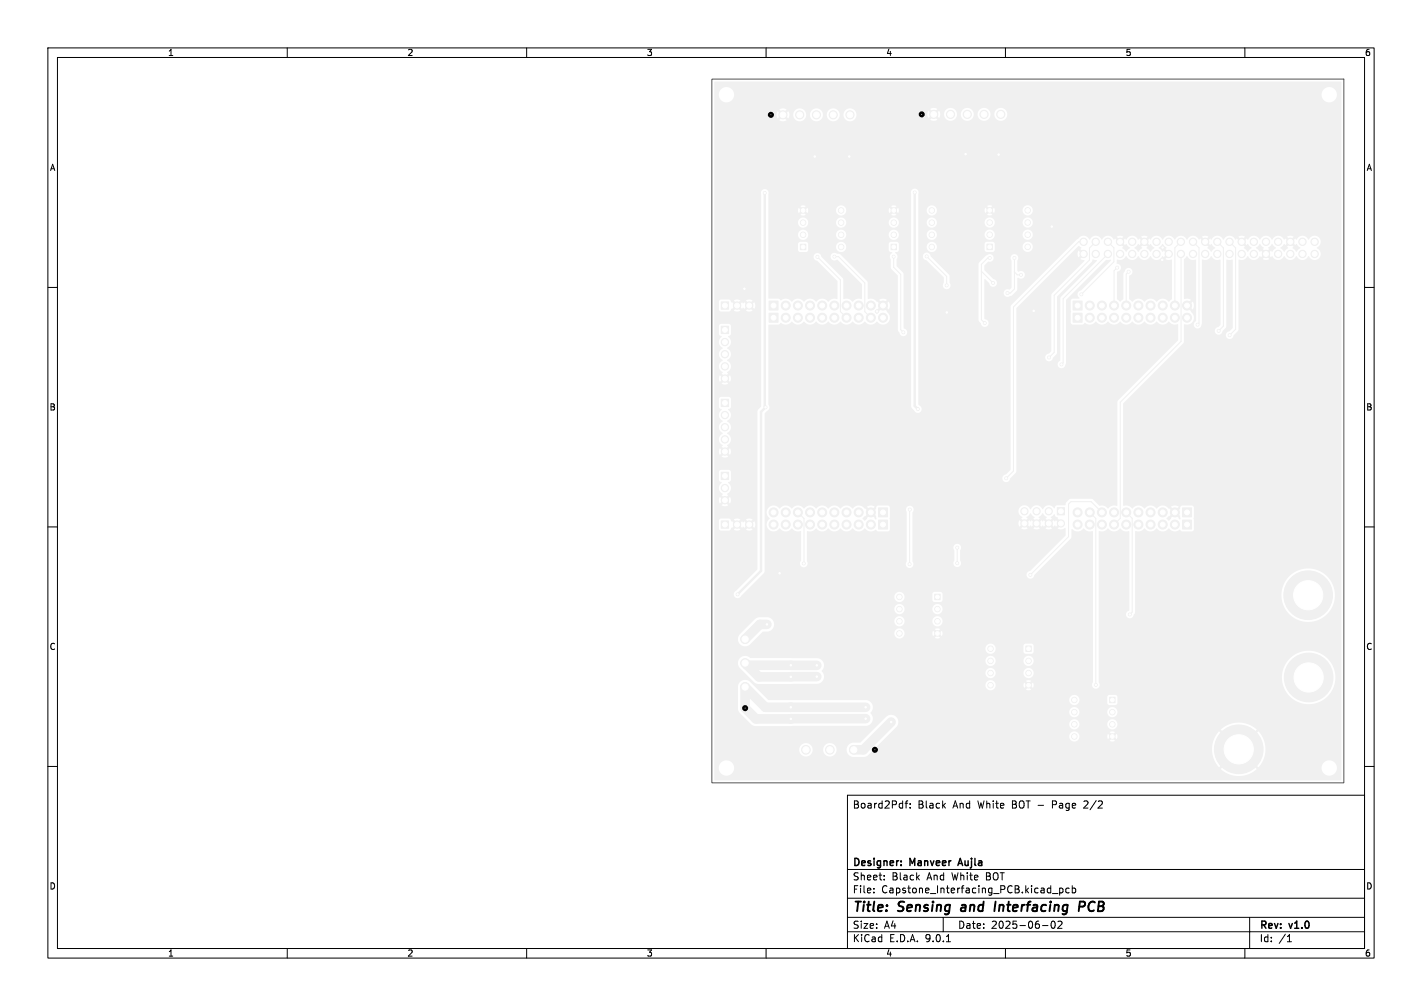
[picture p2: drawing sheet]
<svg xmlns="http://www.w3.org/2000/svg" width="297mm" height="210mm" viewBox="0 0 297 210" stroke-linecap="round" stroke-linejoin="round" font-family="sans-serif">
<defs><g id="words">
<g font-size="2.8">
<text x="178" y="190.9">Title:</text>
<text x="187.7" y="190.9">Sensing</text>
<text x="201.6" y="190.9">and</text>
<text x="209.4" y="190.9">Interfacing</text>
<text x="227.8" y="190.9">PCB</text>
</g>
<g font-size="2.1">
<text x="178" y="169">Board2Pdf:</text>
<text x="191.7" y="169">Black</text>
<text x="199.1" y="169">And</text>
<text x="204.4" y="169">White</text>
<text x="211.6" y="169">BOT -</text>
<text x="220.3" y="169">Page</text>
<text x="227.1" y="169">2/2</text>
<text x="178" y="184">Sheet:</text>
<text x="178" y="181.2">Designer:</text>
<text x="186.2" y="184">Black</text>
<text x="190.1" y="181.2">Manveer</text>
<text x="193.7" y="184">And</text>
<text x="199" y="184">White</text>
<text x="200.9" y="181.2">Aujla</text>
<text x="206.2" y="184">BOT</text>
<text x="178" y="186.7">File:</text>
<text x="184.1" y="186.7">Capstone_Interfacing_PCB.kicad_pcb</text>
<text x="178" y="196.9">KiCad</text>
<text x="178" y="194.1">Size:</text>
<text x="184.7" y="194.1">A4</text>
<text x="185.7" y="196.9">E.D.A.</text>
<text x="193.3" y="196.9">9.0.1</text>
<text x="200" y="194.1">Date:</text>
<text x="207" y="194.1">2025-06-02</text>
<text x="263" y="194.3">Rev:</text>
<text x="263" y="196.9">Id:</text>
<text x="267.1" y="196.9">/1</text>
<text x="269.4" y="194.3">v1.0</text>
</g>
<g font-size="1.8">
<text x="35" y="11.9">1</text>
<text x="85" y="11.9">2</text>
<text x="135" y="11.9">3</text>
<text x="185" y="11.9">4</text>
<text x="235" y="11.9">5</text>
<text x="285" y="11.9">6</text>
<text x="10.3" y="35.9">A</text>
<text x="285.4" y="35.9">A</text>
<text x="10.3" y="85.9">B</text>
<text x="285.3" y="85.9">B</text>
<text x="10.3" y="135.9">C</text>
<text x="285.3" y="135.9">C</text>
<text x="10.3" y="185.9">D</text>
<text x="285.3" y="185.9">D</text>
<text x="35" y="199.9">1</text>
<text x="85" y="199.9">2</text>
<text x="135" y="199.9">3</text>
<text x="185" y="199.9">4</text>
<text x="235" y="199.9">5</text>
<text x="285" y="199.9">6</text>
</g>
</g></defs>
<g fill="#f0f0f0" stroke="#f0f0f0" stroke-width=".21">
<path d="M167.2 51h1.1v1.1h-1.1z"/>
<path d="M186.1 51h1.1v1.1h-1.1z"/>
<path d="M247 108.6h1.9v1.8h-1.9z"/>
<path d="M224.1 62.8h1.9v1.9h-1.9z"/>
<path d="M247 106h1.9v1.9h-1.9z"/>
<path d="M224.1 65.4h1.9v1.9h-1.9z"/>
<path d="M183.5 108.6h1.9v1.8h-1.9z"/>
<path d="M160.6 62.8h1.9v1.9h-1.9z"/>
<path d="M183.5 106h1.9v1.9h-1.9z"/>
<path d="M160.6 65.4h1.9v1.9h-1.9z"/>
<path d="M150.6 63h1.6v1.5h-1.6z"/>
<path d="M150.6 98.6h1.6v1.5h-1.6z"/>
<path d="M150.6 68.1h1.6v1.5h-1.6z"/>
<path d="M150.6 83.3h1.6v1.6h-1.6z"/>
<path d="M150.6 108.7h1.6v1.6h-1.6z"/>
<path d="M220.8 106h1.5v1.5h-1.5z"/>
<path d="M195.2 124.1h1.2v1.1h-1.2z"/>
<path d="M231.8 145.6h1.1v1.1h-1.1z"/>
<path d="M206.1 51h1.2v1.1h-1.2z"/>
<path d="M214.3 134.9h1.1v1.1h-1.1z"/>
<circle cx="274.6" cy="53" r=".76"/>
<circle cx="274.6" cy="50.5" r=".76"/>
<circle cx="272" cy="53" r=".76"/>
<circle cx="272" cy="50.5" r=".76"/>
<circle cx="269.5" cy="53" r=".76"/>
<circle cx="269.5" cy="50.5" r=".76"/>
<circle cx="267" cy="53" r=".76"/>
<circle cx="267" cy="50.5" r=".76"/>
<circle cx="264.4" cy="53" r=".76"/>
<circle cx="264.4" cy="50.5" r=".76"/>
<circle cx="261.9" cy="53" r=".76"/>
<circle cx="261.9" cy="50.5" r=".76"/>
<circle cx="259.3" cy="53" r=".76"/>
<circle cx="259.3" cy="50.5" r=".76"/>
<circle cx="256.8" cy="53" r=".76"/>
<circle cx="256.8" cy="50.5" r=".76"/>
<circle cx="254.3" cy="53" r=".76"/>
<circle cx="254.3" cy="50.5" r=".76"/>
<circle cx="251.7" cy="53" r=".76"/>
<circle cx="251.7" cy="50.5" r=".76"/>
<circle cx="249.2" cy="53" r=".76"/>
<circle cx="249.2" cy="50.5" r=".76"/>
<circle cx="246.6" cy="53" r=".76"/>
<circle cx="246.6" cy="50.5" r=".76"/>
<circle cx="244.1" cy="53" r=".76"/>
<circle cx="244.1" cy="50.5" r=".76"/>
<circle cx="241.6" cy="53" r=".76"/>
<circle cx="241.6" cy="50.5" r=".76"/>
<circle cx="239" cy="53" r=".76"/>
<circle cx="239" cy="50.5" r=".76"/>
<circle cx="236.5" cy="53" r=".76"/>
<circle cx="236.5" cy="50.5" r=".76"/>
<circle cx="233.9" cy="53" r=".76"/>
<circle cx="233.9" cy="50.5" r=".76"/>
<circle cx="231.4" cy="53" r=".76"/>
<circle cx="231.4" cy="50.5" r=".76"/>
<circle cx="228.9" cy="53" r=".76"/>
<circle cx="228.9" cy="50.5" r=".76"/>
<circle cx="226.3" cy="53" r=".76"/>
<circle cx="226.3" cy="50.5" r=".76"/>
<circle cx="163.5" cy="24" r=".85"/>
<circle cx="167" cy="24" r=".85"/>
<circle cx="170.5" cy="24" r=".85"/>
<circle cx="174" cy="24" r=".85"/>
<circle cx="177.5" cy="24" r=".85"/>
<circle cx="167.7" cy="49" r=".57"/>
<circle cx="167.7" cy="46.5" r=".57"/>
<circle cx="167.7" cy="43.9" r=".57"/>
<circle cx="175.7" cy="43.9" r=".57"/>
<circle cx="175.7" cy="46.5" r=".57"/>
<circle cx="175.7" cy="49" r=".57"/>
<circle cx="175.7" cy="51.6" r=".57"/>
<circle cx="273.3" cy="141.4" r="5.1"/>
<circle cx="186.7" cy="49" r=".57"/>
<circle cx="186.7" cy="46.5" r=".57"/>
<circle cx="186.7" cy="43.9" r=".57"/>
<circle cx="194.6" cy="43.9" r=".56"/>
<circle cx="194.6" cy="46.5" r=".56"/>
<circle cx="194.6" cy="49" r=".56"/>
<circle cx="194.6" cy="51.6" r=".56"/>
<circle cx="273.2" cy="124.3" r="5.1"/>
<circle cx="258.7" cy="156.4" r="5.1"/>
<circle cx="245.4" cy="109.5" r=".94"/>
<circle cx="242.8" cy="109.5" r=".94"/>
<circle cx="240.3" cy="109.5" r=".94"/>
<circle cx="237.8" cy="109.5" r=".94"/>
<circle cx="235.2" cy="109.5" r=".94"/>
<circle cx="232.7" cy="109.5" r=".94"/>
<circle cx="230.1" cy="109.5" r=".94"/>
<circle cx="227.6" cy="109.5" r=".94"/>
<circle cx="225.1" cy="109.5" r=".94"/>
<circle cx="227.6" cy="63.8" r=".94"/>
<circle cx="230.1" cy="63.8" r=".94"/>
<circle cx="232.7" cy="63.8" r=".94"/>
<circle cx="235.2" cy="63.8" r=".94"/>
<circle cx="237.8" cy="63.8" r=".94"/>
<circle cx="240.3" cy="63.8" r=".94"/>
<circle cx="242.8" cy="63.8" r=".94"/>
<circle cx="245.4" cy="63.8" r=".94"/>
<circle cx="247.9" cy="63.8" r=".94"/>
<circle cx="245.4" cy="107" r=".94"/>
<circle cx="242.8" cy="107" r=".94"/>
<circle cx="240.3" cy="107" r=".94"/>
<circle cx="237.8" cy="107" r=".94"/>
<circle cx="235.2" cy="107" r=".94"/>
<circle cx="232.7" cy="107" r=".94"/>
<circle cx="230.1" cy="107" r=".94"/>
<circle cx="227.6" cy="107" r=".94"/>
<circle cx="225.1" cy="107" r=".94"/>
<circle cx="227.6" cy="66.3" r=".94"/>
<circle cx="230.1" cy="66.3" r=".94"/>
<circle cx="232.7" cy="66.3" r=".94"/>
<circle cx="235.2" cy="66.3" r=".94"/>
<circle cx="237.8" cy="66.3" r=".94"/>
<circle cx="240.3" cy="66.3" r=".94"/>
<circle cx="242.8" cy="66.3" r=".94"/>
<circle cx="245.4" cy="66.3" r=".94"/>
<circle cx="247.9" cy="66.3" r=".94"/>
<circle cx="181.9" cy="109.5" r=".94"/>
<circle cx="179.3" cy="109.5" r=".94"/>
<circle cx="176.8" cy="109.5" r=".94"/>
<circle cx="174.3" cy="109.5" r=".94"/>
<circle cx="171.7" cy="109.5" r=".94"/>
<circle cx="169.2" cy="109.5" r=".94"/>
<circle cx="166.6" cy="109.5" r=".94"/>
<circle cx="164.1" cy="109.5" r=".94"/>
<circle cx="161.6" cy="109.5" r=".94"/>
<circle cx="164.1" cy="63.8" r=".94"/>
<circle cx="166.6" cy="63.8" r=".94"/>
<circle cx="169.2" cy="63.8" r=".94"/>
<circle cx="171.7" cy="63.8" r=".94"/>
<circle cx="174.3" cy="63.8" r=".94"/>
<circle cx="176.8" cy="63.8" r=".94"/>
<circle cx="179.3" cy="63.8" r=".94"/>
<circle cx="181.9" cy="63.8" r=".94"/>
<circle cx="184.4" cy="63.8" r=".94"/>
<circle cx="181.9" cy="107" r=".94"/>
<circle cx="179.3" cy="107" r=".94"/>
<circle cx="176.8" cy="107" r=".94"/>
<circle cx="174.3" cy="107" r=".94"/>
<circle cx="171.7" cy="107" r=".94"/>
<circle cx="169.2" cy="107" r=".94"/>
<circle cx="166.6" cy="107" r=".94"/>
<circle cx="164.1" cy="107" r=".94"/>
<circle cx="161.6" cy="107" r=".94"/>
<circle cx="164.1" cy="66.3" r=".94"/>
<circle cx="166.6" cy="66.3" r=".94"/>
<circle cx="169.2" cy="66.3" r=".94"/>
<circle cx="171.7" cy="66.3" r=".94"/>
<circle cx="174.3" cy="66.3" r=".94"/>
<circle cx="176.8" cy="66.3" r=".94"/>
<circle cx="179.3" cy="66.3" r=".94"/>
<circle cx="181.9" cy="66.3" r=".94"/>
<circle cx="184.4" cy="66.3" r=".94"/>
<circle cx="153.9" cy="63.8" r=".76"/>
<circle cx="156.5" cy="63.8" r=".76"/>
<circle cx="151.4" cy="101.9" r=".76"/>
<circle cx="151.4" cy="104.4" r=".76"/>
<circle cx="151.4" cy="71.4" r=".76"/>
<circle cx="151.4" cy="73.9" r=".76"/>
<circle cx="151.4" cy="76.5" r=".76"/>
<circle cx="151.4" cy="79" r=".76"/>
<circle cx="151.4" cy="86.6" r=".76"/>
<circle cx="151.4" cy="89.2" r=".76"/>
<circle cx="151.4" cy="91.7" r=".76"/>
<circle cx="151.4" cy="94.3" r=".76"/>
<circle cx="153.9" cy="109.5" r=".76"/>
<circle cx="156.5" cy="109.5" r=".76"/>
<circle cx="221.6" cy="109.3" r=".75"/>
<circle cx="219" cy="106.7" r=".75"/>
<circle cx="219" cy="109.3" r=".75"/>
<circle cx="216.5" cy="106.7" r=".75"/>
<circle cx="216.5" cy="109.3" r=".75"/>
<circle cx="214" cy="106.7" r=".75"/>
<circle cx="214" cy="109.3" r=".75"/>
<circle cx="195.8" cy="127.2" r=".56"/>
<circle cx="195.8" cy="129.7" r=".56"/>
<circle cx="195.8" cy="132.2" r=".56"/>
<circle cx="187.9" cy="132.2" r=".56"/>
<circle cx="187.9" cy="129.7" r=".56"/>
<circle cx="187.9" cy="127.2" r=".56"/>
<circle cx="187.9" cy="124.6" r=".56"/>
<circle cx="232.3" cy="148.7" r=".56"/>
<circle cx="232.3" cy="151.2" r=".56"/>
<circle cx="232.3" cy="153.7" r=".56"/>
<circle cx="224.4" cy="153.7" r=".56"/>
<circle cx="224.4" cy="151.2" r=".56"/>
<circle cx="224.4" cy="148.7" r=".56"/>
<circle cx="224.4" cy="146.1" r=".56"/>
<circle cx="206.7" cy="49" r=".57"/>
<circle cx="206.7" cy="46.5" r=".57"/>
<circle cx="206.7" cy="43.9" r=".57"/>
<circle cx="214.6" cy="43.9" r=".57"/>
<circle cx="214.6" cy="46.5" r=".57"/>
<circle cx="214.6" cy="49" r=".57"/>
<circle cx="214.6" cy="51.5" r=".57"/>
<circle cx="214.8" cy="138" r=".56"/>
<circle cx="214.8" cy="140.5" r=".56"/>
<circle cx="214.8" cy="143" r=".56"/>
<circle cx="206.9" cy="143" r=".57"/>
<circle cx="206.9" cy="140.5" r=".57"/>
<circle cx="206.9" cy="138" r=".57"/>
<circle cx="206.9" cy="135.4" r=".57"/>
<circle cx="178.3" cy="156.5" r=".9"/>
<circle cx="173.3" cy="156.5" r=".9"/>
<circle cx="168.3" cy="156.5" r=".9"/>
<circle cx="195" cy="23.9" r=".85"/>
<circle cx="198.5" cy="23.9" r=".85"/>
<circle cx="202" cy="23.9" r=".85"/>
<circle cx="205.5" cy="23.9" r=".85"/>
<circle cx="209" cy="23.9" r=".85"/>
<circle cx="155.6" cy="143.4" r=".9"/>
<circle cx="155.6" cy="138.4" r=".9"/>
<circle cx="155.6" cy="133.4" r=".9"/>
<circle cx="177.4" cy="32.7" r=".3"/>
<circle cx="170.2" cy="32.7" r=".3"/>
<circle cx="201.7" cy="32.2" r=".3"/>
<circle cx="215.9" cy="64.9" r=".3"/>
<circle cx="162.8" cy="119.7" r=".3"/>
<circle cx="242.8" cy="54.3" r=".3"/>
<circle cx="155.5" cy="60.3" r=".3"/>
<circle cx="219.7" cy="47.3" r=".3"/>
<circle cx="242.8" cy="51.7" r=".3"/>
<circle cx="183.2" cy="65" r=".3"/>
<circle cx="208.6" cy="32.3" r=".3"/>
<circle cx="197.8" cy="65.2" r=".3"/>
<circle cx="167.9" cy="117.6" r=".3"/>
<circle cx="190" cy="106.4" r=".3"/>
<circle cx="190" cy="117.8" r=".3"/>
<circle cx="215.2" cy="120" r=".3"/>
<circle cx="191.1" cy="40.2" r=".3"/>
<circle cx="159.9" cy="85" r=".3"/>
<circle cx="159.7" cy="40.3" r=".3"/>
<circle cx="154.1" cy="124.1" r=".3"/>
<circle cx="191.7" cy="85.4" r=".3"/>
<circle cx="186.1" cy="150.7" r=".3"/>
<circle cx="180.8" cy="147.6" r=".35"/>
<circle cx="180.8" cy="150" r=".35"/>
<circle cx="165.2" cy="150.1" r=".3"/>
<circle cx="165.2" cy="147.6" r=".3"/>
<circle cx="165.2" cy="138.9" r=".3"/>
<circle cx="170.6" cy="138.9" r=".35"/>
<circle cx="170.6" cy="141.2" r=".35"/>
<circle cx="165.2" cy="141.3" r=".3"/>
<circle cx="160.2" cy="130.3" r=".3"/>
<circle cx="221.7" cy="76.1" r=".3"/>
<circle cx="210.2" cy="99.8" r=".3"/>
<circle cx="233.3" cy="55.9" r=".3"/>
<circle cx="225.9" cy="61.4" r=".3"/>
<circle cx="219.1" cy="74.6" r=".3"/>
<circle cx="235.7" cy="56.7" r=".3"/>
<circle cx="228.9" cy="143" r=".3"/>
<circle cx="236" cy="128.3" r=".3"/>
<circle cx="199.9" cy="114.3" r=".3"/>
<circle cx="199.9" cy="117.6" r=".3"/>
<circle cx="193.6" cy="53.5" r=".3"/>
<circle cx="197.7" cy="59.6" r=".3"/>
<circle cx="207.4" cy="59.1" r=".3"/>
<circle cx="206.7" cy="53.9" r=".3"/>
<circle cx="205.7" cy="67.4" r=".3"/>
<circle cx="256.8" cy="70" r=".3"/>
<circle cx="170.7" cy="53.6" r=".3"/>
<circle cx="174.3" cy="53.6" r=".3"/>
<circle cx="254.5" cy="69.1" r=".3"/>
<circle cx="250.1" cy="67.8" r=".3"/>
<circle cx="188.7" cy="69.4" r=".3"/>
<circle cx="186.7" cy="53.6" r=".3"/>
<circle cx="211.9" cy="53.9" r=".3"/>
<circle cx="210.4" cy="61.2" r=".3"/>
<circle cx="213.3" cy="57.4" r=".3"/>
</g>
<g fill="none" stroke="#f0f0f0" stroke-width=".21">
<path d="M170.7 53.6l4.8 4.8v6.6l1.3 1.3M174.3 53.6h.8l5.5 5.5v6l1.3 1.2M186.7 53.6v2.2l1.4 1.5v11.5l.6 .6M193.6 53.5l4.1 4.2v1.9M205 56.6l2.4 2.5M206.7 53.9h-.4l-1.3 1.3v11.6l.7 .8M211.9 53.9v6.4l-.9 .9h-.6M211.9 56.8l.6 .6h.8M226.3 50.5h-1l-13.6 13.6v34.2l-1.5 1.6M228.9 50.5l-1.3 1.3v2.5l-7.4 7.4v11.9l-1.1 1M231.4 53l-9.3 9.4v13.3l-.4 .4M231.4 50.5l1.3 1.2v3l-6.8 6.8"/>
<path d="M233.3 55.9l-.6 .6v7.3M235.7 56.7l-.5 .5v6.6M246.6 50.5l-1.2 1.2v12.1M246.6 53l.1 .1M246.7 53.4v17.9l-12.7 12.7v24.2l-1.3 1.3M249.2 50.5l1.2 1.2v15.8l-.3 .3M254.3 50.5l1.2 1.2v16.4l-1 1M256.8 50.5l1.3 1.3v16.9l-1.3 1.3M166.6 107l1.3 1.2v9.4M190 106.4v11.4M199.9 114.3v3.3M227.6 107l1.3 1.2v34.8"/>
<path d="M230.1 107l-2.2-2.3h-4.2l-.5 .5v6.8l-8 8M235.2 107l1.3 1.2v19.6l-.5 .5"/>
</g>
<path d="M159.7 40.3v44.6l.2 .1-.9 1v33.2l-4.9 4.9M191.1 40.2v44.6l.6 .6" fill="none" stroke="#f0f0f0" stroke-width=".5"/>
<path d="M155.6 138.4l2.9 2.9h6.7M156.1 138.9h14.5M160.2 130.3h-1.5l-3.1 3.1M165.2 147.6v.1M165.2 141.3h5.4M180.8 147.6l-20.9 .1-4.3-4.3v4.4l2.3 2.3 22.9-.1M186.1 150.7l-5.8 5.8h-2" fill="none" stroke="#f0f0f0" stroke-width="2"/>
<g fill="#f0f0f0">
<path d="M219.5 107.9l.6-.5 .2 .1a.58 .58 0 0 0 .6 .5v.2l.6 .6-.4 .3-.6-.5-.2 .3-.2-.3-.6 .5-.3-.3 .5-.6z"/>
<path d="M217.7 107.2l.9 .7-.2 .3 .5 .6-.3 .3-.6-.5-.2 .3-.3-.3-.5 .5-.4-.3 .6-.6-.3-.3z"/>
<path d="M215.2 107.2l.9 .7-.3 .3 .6 .6-.4 .3-.5-.5-.3 .3-.2-.3-.6 .5-.3-.3 .6-.6-.3-.3z"/>
<path d="M244 107.8h.2l.7-.7 .4 .4-1.2 1.2-.5-.4z"/>
<path d="M245.9 107.1l.6 .6 .1 .5-.1 .2-1-.9z"/>
<path d="M233.3 54.2a1.5 1.5 0 0 0 1.9-.7 1.39 1.39 0 0 0 1.3 .8 1.39 1.39 0 0 0 1.2-.8 1.39 1.39 0 0 0 1.3 .8 1.39 1.39 0 0 0 1.3-.8 1.39 1.39 0 0 0 1.3 .8 1.39 1.39 0 0 0 1.2-.8l.2 .2 .6-.5 .4 .3-.6 .6a1.27 1.27 0 0 0 1.2 .1l.2 .1v8.1l-.7 .6a1.64 1.64 0 0 0-2.6 0 1.59 1.59 0 0 0-2.5 0 1.59 1.59 0 0 0-2.5 0l-.7-.6v-4.8a.84 .84 0 0 0 .8-.9 .84 .84 0 0 0-.9-.8 .84 .84 0 0 0-.8 .8l-.3 .4v5.3l-.6 .6-.7-.6v-5.7a.85 .85 0 0 0 .8-.9 .85 .85 0 0 0-.9-.8z"/>
<path d="M265.6 50.9l.9 .9-.7 .7-.3-.2-.6 .6-.3-.4 .5-.5-.2-.3z"/>
<path d="M263.1 50.9l.9 .8-.3 .3 .6 .5-.4 .4-.5-.6-.3 .3-.8-.8z"/>
<path d="M242.8 50.9l.8 .8-.2 .3 .6 .5-.4 .4-.6-.6-.2 .3-.8-.8z"/>
<path d="M270 50.6l.6 .6 .2-.3 .8 .8-.8 .8-.8-.7 .2-.3-.6-.5z"/>
<path d="M268.2 50.9l.2 .3 .6-.6 .4 .4-.6 .5 .2 .3-.8 .8-.8-.8z"/>
<path d="M259.8 50.6l.6 .6 .3-.3 .7 .8-.7 .8-.9-.7 .2-.3-.5-.5z"/>
<path d="M252.2 50.6l.6 .6 .2-.3 .8 .8-.7 .8-.9-.7 .2-.3-.5-.5z"/>
<path d="M239.5 50.6l.6 .6 .2-.3 .8 .8-.7 .8-.9-.7 .2-.3-.5-.5z"/>
<path d="M237.7 50.9l.3 .3 .5-.6 .4 .4-.6 .5 .3 .3-.8 .8-.9-.8z"/>
<path d="M234.4 50.6l.6 .6 .3-.3 .7 .8-.7 .8-.9-.7 .2-.3-.5-.5z"/>
<path d="M183.1 64.6h.1l.7-.7 .4 .4-1.1 1.2-.5-.4z"/>
<path d="M180.5 107.8h.2l.7-.7 .4 .4-1.2 1.2-.5-.4z"/>
<path d="M182.4 107.1l.6 .6 .1 .5-.1 .2-1-.9z"/>
<path d="M149.2 17h130.9l.1 2.6h-1v-.2a1.61 1.61 0 0 0-1.7-1.2 1.61 1.61 0 0 0-1.5 1.4h-122.7v-.2a1.61 1.61 0 0 0-2.6-.8 1.61 1.61 0 0 0 .4 2.7 1.61 1.61 0 0 0 2.2-1.7h122.7v.3a1.61 1.61 0 0 0 1.8 1.5 1.61 1.61 0 0 0 1.4-1.8h1v4.2h-69.8l-.1-.2a1.36 1.36 0 0 0-1.4-1.1 1.36 1.36 0 0 0-1.2 1.3h-.8l-.1-.2a1.36 1.36 0 0 0-1.4-1.1 1.36 1.36 0 0 0-1.2 1.3h-.8l-.1-.2a1.36 1.36 0 0 0-1.4-1.1 1.36 1.36 0 0 0-1.2 1.3h-.8l-.1-.2a1.36 1.36 0 0 0-1.4-1.1 1.36 1.36 0 0 0-1.2 1.3h-.8l-.3-.7-.5 .6-.4-.4 .6-.5a1.33 1.33 0 0 0-1.5 0l.5 .5-.3 .4-.6-.6-.2 .8h-14.8l-.1-.2a1.36 1.36 0 0 0-1.4-1.1 1.36 1.36 0 0 0-1.2 1.3h-.8l-.1-.2a1.36 1.36 0 0 0-1.4-1.1 1.36 1.36 0 0 0-1.2 1.3h-.8l-.1-.2a1.36 1.36 0 0 0-1.4-1.1 1.36 1.36 0 0 0-1.2 1.3h-.8l-.1-.2a1.36 1.36 0 0 0-1.4-1.1 1.36 1.36 0 0 0-1.2 1.3h-.8l-.3-.7-.5 .6-.4-.4 .6-.5a1.33 1.33 0 0 0-1.5 0l.5 .5-.3 .4-.6-.5a1.34 1.34 0 0 0 0 1.4l.6-.5 .3 .3-.5 .6a1.34 1.34 0 0 0 1.5 0l-.6-.6 .4-.3 .5 .5 .3-.8h.8v.2a1.36 1.36 0 0 0 1.4 1.2 1.36 1.36 0 0 0 1.3-1.4h.8v.2a1.36 1.36 0 0 0 1.4 1.2 1.36 1.36 0 0 0 1.3-1.4h.8v.2a1.36 1.36 0 0 0 1.4 1.2 1.36 1.36 0 0 0 1.3-1.4h.8v.2a1.36 1.36 0 0 0 1.4 1.2 1.36 1.36 0 0 0 1.3-1.4h14.8l.2 .7 .6-.5 .3 .3-.5 .6a1.34 1.34 0 0 0 1.5 0l-.6-.6 .4-.3 .5 .5 .3-.8h.8v.2a1.36 1.36 0 0 0 1.4 1.2 1.36 1.36 0 0 0 1.3-1.4h.8v.2a1.36 1.36 0 0 0 1.4 1.2 1.36 1.36 0 0 0 1.3-1.4h.8v.2a1.36 1.36 0 0 0 1.4 1.2 1.36 1.36 0 0 0 1.3-1.4h.8v.2a1.36 1.36 0 0 0 1.4 1.2 1.36 1.36 0 0 0 1.3-1.4h69.8v20.2h-64.5v-.2a1.07 1.07 0 0 0-1.1-1 1.07 1.07 0 0 0-1 1h-5.8l-.2-.4-.5 .5-.4-.4 .6-.5-.7-.1-.4 .1 .5 .5-.4 .4-.5-.5-.2 .6h-9.9v-.2a1.07 1.07 0 0 0-1.6-.8 1.07 1.07 0 0 0 0 1.8 1.07 1.07 0 0 0 1.6-.8h9.9l.2 .5 .5-.5 .4 .3-.5 .5 .6 .2 .5-.2-.6-.5 .4-.3 .5 .5 .2-.7h5.8a1.07 1.07 0 0 0 .9 1.2 1.07 1.07 0 0 0 1.2-1h64.5v2.6h-64.5v-.2a1.07 1.07 0 0 0-1.2-1 1.07 1.07 0 0 0-.9 1.2h-5.8v-.2a1.07 1.07 0 0 0-1.2-1 1.07 1.07 0 0 0-1 1.2h-9.9v-.2a1.07 1.07 0 0 0-1.6-.8 1.07 1.07 0 0 0 0 1.8 1.07 1.07 0 0 0 1.6-.8h9.9l.1 .1a1.07 1.07 0 0 0 1.1 .8 1.07 1.07 0 0 0 1-.9h5.8v.1a1.07 1.07 0 0 0 1.1 .8 1.07 1.07 0 0 0 1-.9h64.5v2.5h-64.5v-.2a1.07 1.07 0 0 0-1.2-1 1.07 1.07 0 0 0-.9 1.2h-5.8v-.2a1.07 1.07 0 0 0-1.2-1 1.07 1.07 0 0 0-1 1.2h-9.9v-.2a1.07 1.07 0 0 0-1.6-.8 1.07 1.07 0 0 0 0 1.8 1.07 1.07 0 0 0 1.6-.8l10 .1a1.07 1.07 0 0 0 1.1 .9 1.07 1.07 0 0 0 1-1h5.8v.1a1.07 1.07 0 0 0 1.1 .9 1.07 1.07 0 0 0 1-1h64.5v1.3h-4.4v-.2a1.32 1.32 0 0 0-1.2-1 1.32 1.32 0 0 0-1.3 .8 1.39 1.39 0 0 0-1.3-.8 1.39 1.39 0 0 0-1.2 .8l-.2-.2-.6 .5-.4-.3 .6-.6a1.26 1.26 0 0 0-1.4 0l.6 .6-.4 .3-.6-.5-.2 .2a1.34 1.34 0 0 0-1.3-.8 1.34 1.34 0 0 0-1.2 .8 1.39 1.39 0 0 0-1.3-.8 1.39 1.39 0 0 0-1.2 .8 1.39 1.39 0 0 0-1.3-.8 1.39 1.39 0 0 0-1.3 .8l-.2-.2-.6 .5-.3-.3 .5-.6a1.26 1.26 0 0 0-1.4 0l.6 .6-.4 .3-.5-.5-.3 .2a1.34 1.34 0 0 0-1.2-.8 1.34 1.34 0 0 0-1.3 .8 1.39 1.39 0 0 0-1.2-.8 1.39 1.39 0 0 0-1.3 .8l-.2-.2-.6 .5-.3-.3 .5-.6a1.26 1.26 0 0 0-1.4 0l.6 .6-.4 .3-.5-.5-.3 .2a1.34 1.34 0 0 0-1.3-.8 1.34 1.34 0 0 0-1.2 .8 1.39 1.39 0 0 0-1.3-.8 1.39 1.39 0 0 0-1.2 .8 1.39 1.39 0 0 0-1.3-.8 1.39 1.39 0 0 0-1.3 .8 1.39 1.39 0 0 0-1.2-.8 1.39 1.39 0 0 0-1.3 .8l-.2-.2-.6 .5-.3-.3 .5-.6a1.26 1.26 0 0 0-1.4 0l.6 .6-.4 .3-.5-.5-.3 .2a1.34 1.34 0 0 0-1.3-.8 1.34 1.34 0 0 0-1.2 .8l-.2-.2-.6 .5-.3-.3 .5-.6a1.26 1.26 0 0 0-1.4 0l.6 .6-.4 .3-.5-.5-.3 .2a1.34 1.34 0 0 0-1.2-.8 1.34 1.34 0 0 0-1.3 .8 1.39 1.39 0 0 0-1.2-.8 1.39 1.39 0 0 0-1.3 .8 1.45 1.45 0 0 0-2.6-.1l-1.7 1.7h-7.6a1.07 1.07 0 0 0-.7-1.1 1.07 1.07 0 0 0-1.2 .4h-6l-.4-.4h-1.3l-.4 .2-.1 1h-9.9a1.07 1.07 0 0 0-1.5-1.1 1.07 1.07 0 0 0-.3 1.7 1.07 1.07 0 0 0 1.7-.4l.1-.2h9.9v.5l.3 .3 1.4 .1 .5-.4v-1.3h6l-.1 .1a1.07 1.07 0 0 0 .6 1.6 1.07 1.07 0 0 0 1.4-1h7.6l-5.7 5.7h-3.5l-.1-.2a.95 .95 0 0 0-1.4-.4l-.1-.2v-2.1a.82 .82 0 0 0-.1-1.1 .82 .82 0 0 0-1.1 0 .82 .82 0 0 0 0 1.1v4.6h-3.1a.87 .87 0 0 0-.8-.8l-1.8-1.8v-1l.8-.8a.86 .86 0 0 0 1-.4 .86 .86 0 0 0-.3-1.1 .86 .86 0 0 0-1.1 .2l-1.5 1.5-.1 .3v4.4h-5.9l-.2-.5-.1-1.7-3.8-3.8a.82 .82 0 0 0-.8-.8 .82 .82 0 0 0-.9 .8 .82 .82 0 0 0 .8 .9l3.6 3.5v1.1a.81 .81 0 0 0 .3 1.3 .81 .81 0 0 0 1.1-.8h5.9v7.3l.4 .7a.82 .82 0 0 0 .9 .8 .82 .82 0 0 0 .8-.9 .82 .82 0 0 0-.8-.8l-.1-.2v-8.1h.2l.8 .8a.82 .82 0 0 0 .9 .8 .82 .82 0 0 0 .7-.9h3.1v1.1l-.4 .3a.86 .86 0 0 0-1.1 .3 .86 .86 0 0 0 .1 1.1 .86 .86 0 0 0 1.2 0l.3-.1 1-1.1 .1-2.5 .1-.1a.89 .89 0 0 0 .9 .1 .89 .89 0 0 0 .6-.8h3.5l-6.4 6.4-.1 .3v21.3h-18.6l-.2-.4-.5-.5v-43.9a.81 .81 0 0 0-.7-1.1 .81 .81 0 0 0-.8 1.1v3.3h-2.6l-.1-.4-.5 .5-.4-.4 .5-.5-.4-.1-.7 .1 .5 .5-.3 .4-.5-.5-.2 .6h-8.9v-.2a1.07 1.07 0 0 0-1-.9 1.07 1.07 0 0 0-1.1 .9h-5.8l-.2-.4-.5 .5-.3-.4 .5-.5-.7-.1-.4 .1 .5 .5-.4 .4-.5-.5-.1 .6 .1 .5 .5-.5 .4 .3-.5 .5 .6 .2 .5-.2-.5-.5 .3-.3 .5 .5 .2-.7h5.8a1.07 1.07 0 0 0 1 1.2 1.07 1.07 0 0 0 1.1-1h8.9l.2 .5 .5-.5 .3 .3-.5 .5 .7 .2 .4-.2-.5-.5 .4-.3 .5 .5 .1-.7h2.6v2.8h-2.6a1.07 1.07 0 0 0-1-1.2 1.07 1.07 0 0 0-1.1 1.2h-8.9v-.2a1.07 1.07 0 0 0-1.1-1 1.07 1.07 0 0 0-1 1.2h-5.8v-.2a1.07 1.07 0 0 0-1.6-.8 1.07 1.07 0 0 0 0 1.8 1.07 1.07 0 0 0 1.6-.8h5.8l.1 .2a1.07 1.07 0 0 0 1.1 .7 1.07 1.07 0 0 0 .9-.9h8.9l.1 .2a1.07 1.07 0 0 0 1.1 .7 1.07 1.07 0 0 0 .9-.9h2.6v2.5h-2.6v-.2a1.07 1.07 0 0 0-1.1-1 1.07 1.07 0 0 0-1 1.2h-8.9v-.2a1.07 1.07 0 0 0-1.1-1 1.07 1.07 0 0 0-1 1.2h-5.8v-.2a1.07 1.07 0 0 0-1.6-.8 1.07 1.07 0 0 0 0 1.8 1.07 1.07 0 0 0 1.6-.8h5.8l.1 .2a1.07 1.07 0 0 0 1.1 .8 1.07 1.07 0 0 0 .9-1h8.9l.1 .2a1.07 1.07 0 0 0 1.1 .8 1.07 1.07 0 0 0 .9-1h2.6v20.2h-.8l-.2-.4-.6-.4v-11.3l-1.4-1.6v-1.5a1.01 1.01 0 0 0-.3-1.4l.1-.1a.54 .54 0 0 0 .6-.4v-1.3l-.4-.4h-1.4l-.3 .4v.8h-8.9a1.07 1.07 0 0 0-.6-1.1 1.07 1.07 0 0 0-1.3 .3h-6l-.4-.4h-1.3l-.4 .4v1.3l.4 .4h1.4l.3-.4v-1.3h6l-.1 .2a1.07 1.07 0 0 0 .7 1.5 1.07 1.07 0 0 0 1.3-.9h8.9v.5a.66 .66 0 0 0 .7 .5v.1a.86 .86 0 0 0-.2 1.4v1.8l1.4 1.6v8.6h-1.6l-.6-1.2-.7-.7 .3-.4 .8 .6a1.43 1.43 0 0 0-.1-1.5l-.7 .6-.3-.3 .6-.7a1.43 1.43 0 0 0-1.6 0l.7 .7-.4 .3-.7-.6a1.93 1.93 0 0 0-2-.6v-3.4l-.1-.3-5.6-5.6-.6-.1a.83 .83 0 0 0-1.2 0 .83 .83 0 0 0 0 1.2 .83 .83 0 0 0 1.2 0l5.1 5.1v3.1a1.87 1.87 0 0 0-2 .6l-.1-.2a1.81 1.81 0 0 0-1.8-.4v-4.2l-4.5-4.6a.82 .82 0 0 0-.9-.8 .82 .82 0 0 0-.8 .8 .82 .82 0 0 0 .8 .9l4.2 4.2-.1 3.7a1.74 1.74 0 0 0-1.8 .6 1.59 1.59 0 0 0-2.6 0 1.59 1.59 0 0 0-2.5 0 1.59 1.59 0 0 0-2.6 0 1.68 1.68 0 0 0-2.3-.3l-.4-.3-2-.1-.1-.1v-21.7a.81 .81 0 0 0-.8-1 .81 .81 0 0 0-.7 1.1v23.1h-1.3l-.2-.6-.5 .5-.4-.3 .5-.6a1.26 1.26 0 0 0-1.3 0l.6 .6-.4 .3-.6-.5-.2 .2-.2-.2-.6 .5-.3-.3 .5-.6a1.25 1.25 0 0 0-1.4 0l.6 .6-.3 .3-.6-.5h-.2l-.1-.3-.3-.3h-1.8l-.4 .5 .1 1.7 .2 .3h1.9l.2-.1 .2-.4h.2l.6-.6 .3 .4-.6 .5a1.25 1.25 0 0 0 1.4 0l-.5-.5 .3-.4 .6 .6 .2-.3 .2 .3 .6-.6 .4 .4-.6 .5a1.25 1.25 0 0 0 1.4 0l-.6-.5 .4-.4 .5 .6 .2-.8h1.3v4.4h-6.3l-.4-.5h-1.8l-.3 .4-.1 1.7 .2 .3 .5 .2a1.4 1.4 0 0 0 .2 2.5 1.39 1.39 0 0 0-.9 1.2 1.39 1.39 0 0 0 .9 1.3 1.39 1.39 0 0 0-.9 1.3 1.39 1.39 0 0 0 .9 1.2l-.3 .3 .6 .5-.4 .4-.6-.5a1.26 1.26 0 0 0 .1 1.3l.5-.5 .4 .3-.6 .6a1.26 1.26 0 0 0 1.4 0l-.6-.6 .4-.3 .6 .5a1.26 1.26 0 0 0 0-1.4l-.6 .6-.4-.4 .6-.5-.2-.3a1.34 1.34 0 0 0 .8-1.2 1.34 1.34 0 0 0-.9-1.3 1.39 1.39 0 0 0 .9-1.2 1.39 1.39 0 0 0-.9-1.3 1.44 1.44 0 0 0 .3-2.5l.4-.2 .2-.3v-1.6h6.3v15.2h-6.3l-.4-.5h-1.8l-.3 .4-.1 1.7 .2 .3 .5 .3a1.4 1.4 0 0 0 .2 2.4 1.39 1.39 0 0 0-.9 1.3 1.39 1.39 0 0 0 .9 1.2 1.39 1.39 0 0 0-.9 1.3 1.39 1.39 0 0 0 .9 1.3l-.3 .2 .6 .6-.4 .3-.6-.5a1.26 1.26 0 0 0 .1 1.4l.5-.6 .4 .4-.6 .5a1.26 1.26 0 0 0 1.4 0l-.6-.5 .4-.4 .6 .5a1.26 1.26 0 0 0 0-1.3l-.6 .5-.4-.3 .6-.6-.2-.3a1.34 1.34 0 0 0 .8-1.2 1.34 1.34 0 0 0-.9-1.2 1.39 1.39 0 0 0 .9-1.3 1.39 1.39 0 0 0-.9-1.3 1.44 1.44 0 0 0 .3-2.5l.4-.2 .2-.2v-1.7h6.3v1.6l-.6 .6-.2 .4v12.6h-5.5l-.4-.4h-1.8l-.3 .4-.1 1.7 .2 .3 .5 .3a1.35 1.35 0 0 0 .2 2.3l-.3 .3 .6 .5-.4 .4-.6-.5a1.26 1.26 0 0 0 .1 1.3l.5-.5 .4 .3-.6 .6a1.26 1.26 0 0 0 1.4 0l-.6-.6 .4-.3 .6 .5a1.26 1.26 0 0 0 0-1.4l-.6 .6-.4-.4 .6-.5-.2-.3a1.39 1.39 0 0 0 .2-2.4l.4-.2 .2-.3v-1.7h5.5v10.9h-.5l-.2-.6-.5 .6-.4-.4 .5-.6a1.26 1.26 0 0 0-1.3 .1l.6 .5-.4 .4-.6-.6-.2 .3-.2-.3-.6 .6-.3-.4 .5-.5a1.25 1.25 0 0 0-1.4 0l.6 .5-.3 .4-.6-.6h-.2l-.1-.3-.3-.3-1.9 .1-.2 .3-.1 1.7 .4 .5h1.8l.2-.2 .2-.4h.2l.6-.6 .3 .4-.5 .6a1.26 1.26 0 0 0 1.3 0l-.5-.6 .3-.4 .6 .6 .2-.3 .2 .3 .6-.6 .4 .4-.6 .6a1.25 1.25 0 0 0 1.4 0l-.6-.6 .4-.4 .5 .6 .2-.8h.5v9.4l-4.5 4.6a.81 .81 0 0 0-.2 1.3 .81 .81 0 0 0 1.3-.3l4.7-4.7 .2-.5v-32.9l.7-.6a.85 .85 0 0 0 .1-1.3v-16.5l.1-.1h2l.5-.4a1.64 1.64 0 0 0 2.3-.3 1.61 1.61 0 0 0 2.6 0 1.61 1.61 0 0 0 2.5 0 1.61 1.61 0 0 0 2.5 0 1.61 1.61 0 0 0 2.6 0 1.61 1.61 0 0 0 2.5 0 1.61 1.61 0 0 0 2.6 0 1.61 1.61 0 0 0 2.5 0 1.46 1.46 0 0 0 1.7 .6 1.46 1.46 0 0 0 1-1.5h1.6v2.7l.3 .4a.85 .85 0 0 0 .8 .8 .85 .85 0 0 0 .9-.8h.8v15.5l.7 .9a.81 .81 0 0 0 .9 .5 .81 .81 0 0 0 .6-.9h18.6v12.7l-1 1a.82 .82 0 0 0-.8 .8 .82 .82 0 0 0 .9 .9 .82 .82 0 0 0 .8-.8l1.3-1.5v-34.1l13.1-13 .5 .4-.3 .3 .6 .5-.4 .4-.5-.6a1.25 1.25 0 0 0 0 1.4l.5-.5 .4 .3-.6 .6 .9 .2v.2l-6.9 6.9v11.9l-.5 .5a.82 .82 0 0 0-.8 .8 .82 .82 0 0 0 .8 .8 .82 .82 0 0 0 .8-.7l.9-1v-11.8l7.2-7.3 .2-.4 .8 .1 .1 .2-7.6 7.6v13.1a.86 .86 0 0 0-.6 1.1 .86 .86 0 0 0 1 .6 .86 .86 0 0 0 .7-.9l.1-13.4 8.3-8.3 1-.1v.2l-6.2 6.2a.9 .9 0 0 0-.7 .7 .9 .9 0 0 0 .4 1l-1.5 .1-.4 .3v4.7l.5 .4h2l.5-.4a1.64 1.64 0 0 0 2.3-.3 1.61 1.61 0 0 0 2.6 0 1.61 1.61 0 0 0 2.5 0 1.61 1.61 0 0 0 2.5 0 1.61 1.61 0 0 0 2.6 0 1.61 1.61 0 0 0 2.5 0 1.61 1.61 0 0 0 2.6 0 1.8 1.8 0 0 0 1.9 .6l-.1 3.4-12.6 12.6-.1 21.9a1.87 1.87 0 0 0-1.9 .6l-.2-.2a1.72 1.72 0 0 0-1.6-.4l-1.6-1.5h-4.4l-.9 .8-.2 .6h-1.8l-.2 .1-.3 .5a1.39 1.39 0 0 0-2.4 .2 1.38 1.38 0 0 0-1.3-.8 1.38 1.38 0 0 0-1.3 .8 1.32 1.32 0 0 0-1.2-.8 1.32 1.32 0 0 0-1.2 .8h-22v-.2a.8 .8 0 0 0-.7-.5 .8 .8 0 0 0-.8 .4h-3.4l-.4-.5h-2.1l-.3 .2-.1 .6-.6 .5-.4-.3 .7-.7a1.42 1.42 0 0 0-1.6 0l.7 .7-.4 .3-.8-.6a1.64 1.64 0 0 0-2.6 0 1.59 1.59 0 0 0-2.5 0 1.59 1.59 0 0 0-2.5 0 1.59 1.59 0 0 0-2.6 0 1.59 1.59 0 0 0-2.5 0 1.59 1.59 0 0 0-2.6 0 1.59 1.59 0 0 0-2.5 0 1.49 1.49 0 0 0-2.3-.2 1.49 1.49 0 0 0 .3 2.3 1.49 1.49 0 0 0-.2 2.3 1.49 1.49 0 0 0 2.3-.3 1.61 1.61 0 0 0 2.5 0 1.81 1.81 0 0 0 1.9 .6v6.1a.82 .82 0 0 0-.1 1.1 .82 .82 0 0 0 1.2 .2 .82 .82 0 0 0 .1-1.2l.1-6.2a1.8 1.8 0 0 0 1.9-.6 1.61 1.61 0 0 0 2.5 0 1.61 1.61 0 0 0 2.6 0 1.61 1.61 0 0 0 2.5 0 1.61 1.61 0 0 0 2.6 0 1.75 1.75 0 0 0 2.3 .3l.4 .3h2.1l.3-.2 .1-4.7h3.4l-.1 .5 .2 .4v10.3a.82 .82 0 0 0 0 1.1 .82 .82 0 0 0 1.2 0 .82 .82 0 0 0 0-1.1v-10.2l.2-.7h22a1.4 1.4 0 0 0 .8 1.7l-.3 .2 .5 .6-.3 .3-.6-.5a1.24 1.24 0 0 0 0 1.4l.6-.6 .3 .4-.5 .5a1.24 1.24 0 0 0 1.4 0l-.6-.5 .3-.4 .6 .6 .2-.3 .3 .3 .5-.6 .4 .4-.6 .5a1.24 1.24 0 0 0 1.4 0l-.6-.5 .4-.4 .5 .6 .3-.3 .2 .3 .6-.6 .3 .4-.5 .5a1.24 1.24 0 0 0 1.3 0l-.5-.5 .3-.4 .6 .6 .2-.3 .2 .3 .6-.6 .4 .4-.6 .5a1.43 1.43 0 0 0 1.6-.1v1.6l-2.4 2.4h-19.4v-.1a.82 .82 0 0 0-1.2-.5 .82 .82 0 0 0-.2 1.3v2.1a.82 .82 0 0 0 .1 1.1 .82 .82 0 0 0 1.1 0 .82 .82 0 0 0 0-1.1v-2.1l.2-.7h19.4l-4.9 5a.82 .82 0 0 0-.8 .8 .82 .82 0 0 0 .8 .8 .82 .82 0 0 0 .8-.8l7.7-7.6 .2-2a1.7 1.7 0 0 0 2.5-.1 1.73 1.73 0 0 0 1.9 .6v13.1h-31.4l-.4-.4-1.3-.1-.4 .3-.1 .9h-5.8v-.2a1.07 1.07 0 0 0-1.6-.8 1.07 1.07 0 0 0 0 1.8 1.07 1.07 0 0 0 1.6-.8h5.8v.6l.3 .3 1.4 .1 .5-.4v-1.3h31.4v3.3h-31.4a1.07 1.07 0 0 0-1.1-1.2 1.07 1.07 0 0 0-1.1 1.2h-5.8v-.2a1.07 1.07 0 0 0-1.6-.9 1.07 1.07 0 0 0 0 1.9 1.07 1.07 0 0 0 1.6-.8h5.8l.1 .2a1.07 1.07 0 0 0 1.1 .7 1.07 1.07 0 0 0 1-.9h31.4v2.5h-31.4v-.2a1.07 1.07 0 0 0-1.2-1 1.07 1.07 0 0 0-1 1.2h-5.8v-.2a1.07 1.07 0 0 0-1.4-.9 1.07 1.07 0 0 0-.6 1.5h-25.2l-.1-.2a1.51 1.51 0 0 0-1.3-1.2h-1.7l-.7 .3-3.5 3.5a1.5 1.5 0 0 0 .2 2 1.5 1.5 0 0 0 2 0l2.7-2.7 1-.1a1.51 1.51 0 0 0 1.4-1.6h25.2l.1 .2a1.07 1.07 0 0 0 1.2 .3 1.07 1.07 0 0 0 .7-.9h5.8a1.07 1.07 0 0 0 1.1 1 1.07 1.07 0 0 0 1.1-1h31.4v2.3h-31.4l-.2-.4-.5 .5-.4-.4 .6-.5-.7-.1-.5 .1 .6 .5-.4 .4-.5-.5-.2 .6h-5.8a1.07 1.07 0 0 0-1.4-1.1 1.07 1.07 0 0 0-.4 1.8 1.07 1.07 0 0 0 1.8-.5v-.2h5.8l.2 .5 .5-.5 .4 .3-.6 .5 .7 .2 .5-.2-.6-.5 .4-.3 .5 .5 .2-.7h31.4v2.7h-12.4l-.4-.4h-1.3l-.4 .2v.9h-5.8v-.2a1.07 1.07 0 0 0-1.7-.8 1.07 1.07 0 0 0 0 1.8 1.07 1.07 0 0 0 1.7-.8h5.8v.6l.2 .3 1.4 .1 .5-.4v-1.3h12.4v3.3h-12.4a1.07 1.07 0 0 0-1.1-1.2 1.07 1.07 0 0 0-1 1.2h-5.8v-.2a1.07 1.07 0 0 0-1.6-.9 1.07 1.07 0 0 0-.2 1.8h-34.1v-.3a1.51 1.51 0 0 0-1.4-1.1h-13.9a1.52 1.52 0 0 0-2.2-.1 1.52 1.52 0 0 0-.1 2.1l3 3 .7 .4 12.8-.1a1.56 1.56 0 0 0 .6-2.7l.4-.5 .1-.7h34.1a1.07 1.07 0 0 0 1.8-.7h5.8a1.07 1.07 0 0 0 1.1 .9 1.07 1.07 0 0 0 1-.9h12.4v2.5h-12.4v-.2a1.07 1.07 0 0 0-1.2-1 1.07 1.07 0 0 0-.9 1.2h-5.8v-.2a1.07 1.07 0 0 0-1.7-.8 1.07 1.07 0 0 0 0 1.8 1.07 1.07 0 0 0 1.7-.8h5.8v.2a1.07 1.07 0 0 0 1.1 .8 1.07 1.07 0 0 0 1-1h12.4v1.8l-.2 .5h-12.2l-.2-.4-.5 .5-.3-.3 .5-.6-.7-.1-.4 .1 .5 .6-.4 .3-.5-.5-.1 .6h-5.8a1.07 1.07 0 0 0-1.5-1.1 1.07 1.07 0 0 0-.3 1.8 1.07 1.07 0 0 0 1.7-.4l.1-.3h5.8l.1 .5 .5-.5 .4 .3-.5 .6 .6 .1 .5-.1-.5-.6 .3-.3 .5 .5 .2-.7h12.2v.2a.82 .82 0 0 0 1.1 .6 .82 .82 0 0 0 .3-1.3l.1-31.5a1.8 1.8 0 0 0 1.9-.6 1.61 1.61 0 0 0 2.5 0 1.74 1.74 0 0 0 1.9 .6v16.5a.85 .85 0 0 0-.7 .9 .85 .85 0 0 0 .8 .8 .85 .85 0 0 0 .8-.8l.3-.4v-17a1.88 1.88 0 0 0 2-.6 1.61 1.61 0 0 0 2.5 0 1.61 1.61 0 0 0 2.6 0 1.75 1.75 0 0 0 2.3 .3l.4 .3h2.1l.3-.2 .1-4.7-.4-.5h-2.1l-.3 .2-.1 .6-.6 .5-.4-.3 .7-.7a1.42 1.42 0 0 0-1.6 0l.7 .7-.4 .3-.8-.6a1.64 1.64 0 0 0-2.6 0 1.59 1.59 0 0 0-2.5 0 1.59 1.59 0 0 0-2.5 0l-.2-.2a1.81 1.81 0 0 0-1.7-.4v-21.4l12.6-12.6 .2-3.9a1.51 1.51 0 0 0 1.8-.8 1.51 1.51 0 0 0-.5-1.9l-.6-.7 .3-.4 .8 .6a1.43 1.43 0 0 0-.1-1.5l-.7 .6-.3-.3 .7-.7-.5-.2h-.9l-.1-.1v-8.1l.7-.7a1.52 1.52 0 0 0 1.8 .7v12.8a.81 .81 0 0 0-.4 1.1 .81 .81 0 0 0 1.1 .4l.3-.3 .2-.6 .1-13.4a1.5 1.5 0 0 0 1.9-.7 1.61 1.61 0 0 0 1.9 .7v13.6l-.4 .4a.82 .82 0 0 0-.8 .9 .82 .82 0 0 0 .8 .8 .82 .82 0 0 0 .9-.8l.7-.9v-13.9l.1-.1 .7 .1 .4-.1 .2 .1v14.1l-.7 .7a.82 .82 0 0 0-.8 .9 .82 .82 0 0 0 .8 .8 .82 .82 0 0 0 .9-.8l1-1.2v-14.6a1.53 1.53 0 0 0 1.9-.7 1.39 1.39 0 0 0 1.3 .8 1.39 1.39 0 0 0 1.2-.8l.3 .2 .5-.5 .4 .3-.5 .6a1.26 1.26 0 0 0 1.3 0l-.5-.6 .3-.3 .6 .5 .2-.2a1.35 1.35 0 0 0 1.3 .8 1.35 1.35 0 0 0 1.2-.8 1.39 1.39 0 0 0 1.3 .8 1.39 1.39 0 0 0 1.3-.8 1.39 1.39 0 0 0 1.2 .8 1.39 1.39 0 0 0 1.3-.8 1.32 1.32 0 0 0 2.2 .4 1.32 1.32 0 0 0-.5-2.1l.7-.7 .1-.7h4.4v73.6h-1.4a5.6 5.6 0 0 0-8.4-4.5 5.6 5.6 0 0 0 0 9.6 5.6 5.6 0 0 0 8.4-4.6v-.5h1.4v17.2h-1.3a5.6 5.6 0 0 0-7.9-4.9 5.6 5.6 0 0 0-1.5 9.2h-36.1l-.4-.4h-1.3l-.4 .2v.9h-5.8a1.07 1.07 0 0 0-1.5-1.1 1.07 1.07 0 0 0-.3 1.8 1.07 1.07 0 0 0 1.7-.5l.1-.2h5.8v.6l.2 .3 1.4 .1 .5-.4v-1.3h36.1a5.6 5.6 0 0 0 6.2 1 5.6 5.6 0 0 0 3.2-5.3h1.3v6.3h-97.9v-.2a1.51 1.51 0 0 0-1.4-1.2h-20.4l-4.1-4a1.51 1.51 0 0 0-2.3 1.2l.1 5.1 2.7 2.8 .6 .3h23.4a1.56 1.56 0 0 0 1.3-1 1.56 1.56 0 0 0-.4-1.7l.4-.6 .1-.7h97.9v1.3h-46.8v-.2a1.07 1.07 0 0 0-1.2-1 1.07 1.07 0 0 0-.9 1.2h-5.8v-.2a1.07 1.07 0 0 0-1.7-.8 1.07 1.07 0 0 0 0 1.8 1.07 1.07 0 0 0 1.7-.8h5.8v.1a1.07 1.07 0 0 0 1.1 .8 1.07 1.07 0 0 0 1-.9h46.8v7.4h-15.9v-.4a5.6 5.6 0 0 0-1.5-3.1l-1.7 1.8-.4-.4 1.8-1.8-.3-.3a5.6 5.6 0 0 0-5.7-.7h-23.1v-.2a1.07 1.07 0 0 0-1.2-1 1.07 1.07 0 0 0-.9 1.2h-5.8v-.2a1.07 1.07 0 0 0-.8-.9 1.07 1.07 0 0 0-1.2 .4h-35.9v-.2a1.51 1.51 0 0 0-2.5-.8l-5.4 5.4h-1.5a1.5 1.5 0 0 0-1.4 1.4h-2.1v-.2a1.41 1.41 0 0 0-1.5-1.1 1.41 1.41 0 0 0-1.3 1.3h-2.2v-.2a1.41 1.41 0 0 0-2.3-.7 1.41 1.41 0 0 0 .4 2.3 1.41 1.41 0 0 0 1.9-1.4h2.2v.2a1.41 1.41 0 0 0 1.5 1.3 1.41 1.41 0 0 0 1.3-1.5h2.1v.2a1.51 1.51 0 0 0 1.4 1.4h2.2l.9-.3 6-6 .2-.4 .1-.7h35.9a1.07 1.07 0 0 0 .5 1.6 1.07 1.07 0 0 0 1.5-.9h5.8v.2a1.07 1.07 0 0 0 1.1 .8 1.07 1.07 0 0 0 1-1h23.1l-1.5 1 1.8 1.8-.4 .4-1.8-1.8-.7 .9h-20.5l-.2-.4-.5 .5-.3-.3 .5-.6-.5-.1-.6 .1 .5 .6-.4 .3-.5-.5-.1 .6h-5.8v-.2a1.07 1.07 0 0 0-1.7-.8 1.07 1.07 0 0 0 0 1.9 1.07 1.07 0 0 0 1.7-.9h5.8l.1 .5 .5-.5 .4 .3-.5 .6 .6 .1 .5-.1-.5-.6 .3-.3 .5 .5 .2-.7h20.5a5.6 5.6 0 0 0 .7 6.6l1.8-1.8 .4 .4-1.5 1.4h-102a1.61 1.61 0 0 0-2.4-1.2 1.61 1.61 0 0 0 0 2.7 1.61 1.61 0 0 0 2.4-1.2v-.3h102l-.3 .3 .3 .3a5.6 5.6 0 0 0 7.2-.3l-1.8-1.7 .4-.4 1.7 1.8 .3-.3a5.6 5.6 0 0 0 1.2-3.7h15.9v4h-1v-.2a1.61 1.61 0 0 0-2.6-.9 1.61 1.61 0 0 0 .4 2.7 1.61 1.61 0 0 0 2.2-1.6h1l-.1 2.7h-130.9z"/>
</g>
<g fill="#fff" stroke="#fff" stroke-width=".21">
<circle cx="177.4" cy="32.7" r=".15"/>
<circle cx="170.2" cy="32.7" r=".15"/>
<circle cx="201.7" cy="32.2" r=".15"/>
<circle cx="215.9" cy="64.9" r=".15"/>
<circle cx="162.8" cy="119.7" r=".15"/>
<circle cx="242.8" cy="54.2" r=".15"/>
<circle cx="155.5" cy="60.3" r=".15"/>
<circle cx="219.7" cy="47.3" r=".15"/>
<circle cx="242.8" cy="51.7" r=".15"/>
<circle cx="183.2" cy="65" r=".15"/>
<circle cx="208.6" cy="32.3" r=".15"/>
<circle cx="197.8" cy="65.2" r=".15"/>
<circle cx="167.9" cy="117.6" r=".15"/>
<circle cx="190" cy="106.4" r=".15"/>
<circle cx="190" cy="117.8" r=".15"/>
<circle cx="215.2" cy="120" r=".15"/>
<circle cx="191.1" cy="40.2" r=".15"/>
<circle cx="159.9" cy="85" r=".15"/>
<circle cx="159.7" cy="40.3" r=".15"/>
<circle cx="154.1" cy="124.1" r=".15"/>
<circle cx="191.7" cy="85.4" r=".15"/>
<circle cx="186.1" cy="150.7" r=".15"/>
<circle cx="180.8" cy="147.6" r=".15"/>
<circle cx="180.8" cy="150" r=".15"/>
<circle cx="165.2" cy="150.1" r=".15"/>
<circle cx="165.2" cy="147.7" r=".15"/>
<circle cx="165.2" cy="138.9" r=".15"/>
<circle cx="170.6" cy="138.9" r=".15"/>
<circle cx="170.6" cy="141.2" r=".15"/>
<circle cx="165.2" cy="141.3" r=".15"/>
<circle cx="160.2" cy="130.3" r=".15"/>
<circle cx="221.7" cy="76.1" r=".15"/>
<circle cx="210.2" cy="99.9" r=".15"/>
<circle cx="233.3" cy="55.9" r=".15"/>
<circle cx="225.9" cy="61.5" r=".15"/>
<circle cx="219.1" cy="74.6" r=".15"/>
<circle cx="235.7" cy="56.7" r=".15"/>
<circle cx="228.9" cy="143" r=".15"/>
<circle cx="236" cy="128.3" r=".15"/>
<circle cx="199.9" cy="114.3" r=".15"/>
<circle cx="199.9" cy="117.6" r=".15"/>
<circle cx="193.6" cy="53.5" r=".15"/>
<circle cx="197.7" cy="59.6" r=".15"/>
<circle cx="207.4" cy="59.1" r=".15"/>
<circle cx="206.7" cy="53.8" r=".15"/>
<circle cx="205.7" cy="67.5" r=".15"/>
<circle cx="256.8" cy="70" r=".15"/>
<circle cx="170.7" cy="53.6" r=".15"/>
<circle cx="174.3" cy="53.6" r=".15"/>
<circle cx="254.5" cy="69.1" r=".15"/>
<circle cx="250.1" cy="67.8" r=".15"/>
<circle cx="188.7" cy="69.4" r=".15"/>
<circle cx="186.7" cy="53.6" r=".15"/>
<circle cx="211.9" cy="53.8" r=".15"/>
<circle cx="210.4" cy="61.2" r=".15"/>
<circle cx="213.3" cy="57.4" r=".15"/>
<circle cx="274.6" cy="53" r=".51"/>
<circle cx="274.6" cy="50.5" r=".51"/>
<circle cx="272" cy="53" r=".51"/>
<circle cx="272" cy="50.5" r=".51"/>
<circle cx="269.5" cy="53" r=".51"/>
<circle cx="269.5" cy="50.5" r=".51"/>
<circle cx="267" cy="53" r=".51"/>
<circle cx="267" cy="50.5" r=".51"/>
<circle cx="264.4" cy="53" r=".51"/>
<circle cx="264.4" cy="50.5" r=".51"/>
<circle cx="261.9" cy="53" r=".51"/>
<circle cx="261.9" cy="50.5" r=".51"/>
<circle cx="259.3" cy="53" r=".51"/>
<circle cx="259.3" cy="50.5" r=".51"/>
<circle cx="256.8" cy="53" r=".51"/>
<circle cx="256.8" cy="50.5" r=".51"/>
<circle cx="254.3" cy="53" r=".51"/>
<circle cx="254.3" cy="50.5" r=".51"/>
<circle cx="251.7" cy="53" r=".51"/>
<circle cx="251.7" cy="50.5" r=".51"/>
<circle cx="249.2" cy="53" r=".51"/>
<circle cx="249.2" cy="50.5" r=".51"/>
<circle cx="246.6" cy="53" r=".51"/>
<circle cx="246.6" cy="50.5" r=".51"/>
<circle cx="244.1" cy="53" r=".51"/>
<circle cx="244.1" cy="50.5" r=".51"/>
<circle cx="241.6" cy="53" r=".51"/>
<circle cx="241.6" cy="50.5" r=".51"/>
<circle cx="239" cy="53" r=".51"/>
<circle cx="239" cy="50.5" r=".51"/>
<circle cx="236.5" cy="53" r=".51"/>
<circle cx="236.5" cy="50.5" r=".51"/>
<circle cx="233.9" cy="53" r=".51"/>
<circle cx="233.9" cy="50.5" r=".51"/>
<circle cx="231.4" cy="53" r=".51"/>
<circle cx="231.4" cy="50.5" r=".51"/>
<circle cx="228.9" cy="53" r=".51"/>
<circle cx="228.9" cy="50.5" r=".51"/>
<circle cx="226.3" cy="53" r=".51"/>
<circle cx="226.3" cy="50.5" r=".51"/>
<circle cx="151.7" cy="19.8" r="1.35"/>
<circle cx="163.5" cy="24" r=".6"/>
<circle cx="167" cy="24" r=".6"/>
<circle cx="170.5" cy="24" r=".6"/>
<circle cx="174" cy="24" r=".6"/>
<circle cx="177.5" cy="24" r=".6"/>
<circle cx="167.7" cy="51.6" r=".39"/>
<circle cx="167.7" cy="49" r=".39"/>
<circle cx="167.7" cy="46.5" r=".39"/>
<circle cx="167.7" cy="43.9" r=".39"/>
<circle cx="175.7" cy="43.9" r=".39"/>
<circle cx="175.7" cy="46.5" r=".39"/>
<circle cx="175.7" cy="49" r=".39"/>
<circle cx="175.7" cy="51.6" r=".39"/>
<circle cx="277.6" cy="19.8" r="1.35"/>
<circle cx="277.6" cy="160.3" r="1.35"/>
<circle cx="273.3" cy="141.4" r="3.1"/>
<circle cx="186.7" cy="51.6" r=".39"/>
<circle cx="186.7" cy="49" r=".39"/>
<circle cx="186.7" cy="46.5" r=".39"/>
<circle cx="186.7" cy="43.9" r=".39"/>
<circle cx="194.6" cy="43.9" r=".39"/>
<circle cx="194.6" cy="46.5" r=".39"/>
<circle cx="194.6" cy="49" r=".39"/>
<circle cx="194.6" cy="51.6" r=".39"/>
<circle cx="273.2" cy="124.3" r="3"/>
<circle cx="258.7" cy="156.4" r="3.1"/>
<circle cx="247.9" cy="109.5" r=".51"/>
<circle cx="245.4" cy="109.5" r=".51"/>
<circle cx="242.8" cy="109.5" r=".51"/>
<circle cx="240.3" cy="109.5" r=".51"/>
<circle cx="237.8" cy="109.5" r=".51"/>
<circle cx="235.2" cy="109.5" r=".51"/>
<circle cx="232.7" cy="109.5" r=".51"/>
<circle cx="230.1" cy="109.5" r=".51"/>
<circle cx="227.6" cy="109.5" r=".51"/>
<circle cx="225.1" cy="109.5" r=".51"/>
<circle cx="225.1" cy="63.8" r=".51"/>
<circle cx="227.6" cy="63.8" r=".51"/>
<circle cx="230.1" cy="63.8" r=".51"/>
<circle cx="232.7" cy="63.8" r=".51"/>
<circle cx="235.2" cy="63.8" r=".51"/>
<circle cx="237.8" cy="63.8" r=".51"/>
<circle cx="240.3" cy="63.8" r=".51"/>
<circle cx="242.8" cy="63.8" r=".51"/>
<circle cx="245.4" cy="63.8" r=".51"/>
<circle cx="247.9" cy="63.8" r=".51"/>
<circle cx="247.9" cy="107" r=".51"/>
<circle cx="245.4" cy="107" r=".51"/>
<circle cx="242.8" cy="107" r=".51"/>
<circle cx="240.3" cy="107" r=".51"/>
<circle cx="237.8" cy="107" r=".51"/>
<circle cx="235.2" cy="107" r=".51"/>
<circle cx="232.7" cy="107" r=".51"/>
<circle cx="230.1" cy="107" r=".51"/>
<circle cx="227.6" cy="107" r=".51"/>
<circle cx="225.1" cy="107" r=".51"/>
<circle cx="225.1" cy="66.3" r=".51"/>
<circle cx="227.6" cy="66.3" r=".51"/>
<circle cx="230.1" cy="66.3" r=".51"/>
<circle cx="232.7" cy="66.3" r=".51"/>
<circle cx="235.2" cy="66.3" r=".51"/>
<circle cx="237.8" cy="66.3" r=".51"/>
<circle cx="240.3" cy="66.3" r=".51"/>
<circle cx="242.8" cy="66.3" r=".51"/>
<circle cx="245.4" cy="66.3" r=".51"/>
<circle cx="247.9" cy="66.3" r=".51"/>
<circle cx="184.4" cy="109.5" r=".51"/>
<circle cx="181.9" cy="109.5" r=".51"/>
<circle cx="179.3" cy="109.5" r=".51"/>
<circle cx="176.8" cy="109.5" r=".51"/>
<circle cx="174.3" cy="109.5" r=".51"/>
<circle cx="171.7" cy="109.5" r=".51"/>
<circle cx="169.2" cy="109.5" r=".51"/>
<circle cx="166.6" cy="109.5" r=".51"/>
<circle cx="164.1" cy="109.5" r=".51"/>
<circle cx="161.6" cy="109.5" r=".51"/>
<circle cx="161.6" cy="63.8" r=".51"/>
<circle cx="164.1" cy="63.8" r=".51"/>
<circle cx="166.6" cy="63.8" r=".51"/>
<circle cx="169.2" cy="63.8" r=".51"/>
<circle cx="171.7" cy="63.8" r=".51"/>
<circle cx="174.3" cy="63.8" r=".51"/>
<circle cx="176.8" cy="63.8" r=".51"/>
<circle cx="179.3" cy="63.8" r=".51"/>
<circle cx="181.9" cy="63.8" r=".51"/>
<circle cx="184.4" cy="63.8" r=".51"/>
<circle cx="184.4" cy="107" r=".51"/>
<circle cx="181.9" cy="107" r=".51"/>
<circle cx="179.3" cy="107" r=".51"/>
<circle cx="176.8" cy="107" r=".51"/>
<circle cx="174.3" cy="107" r=".51"/>
<circle cx="171.7" cy="107" r=".51"/>
<circle cx="169.2" cy="107" r=".51"/>
<circle cx="166.6" cy="107" r=".51"/>
<circle cx="164.1" cy="107" r=".51"/>
<circle cx="161.6" cy="107" r=".51"/>
<circle cx="161.6" cy="66.3" r=".51"/>
<circle cx="164.1" cy="66.3" r=".51"/>
<circle cx="166.6" cy="66.3" r=".51"/>
<circle cx="169.2" cy="66.3" r=".51"/>
<circle cx="171.7" cy="66.3" r=".51"/>
<circle cx="174.3" cy="66.3" r=".51"/>
<circle cx="176.8" cy="66.3" r=".51"/>
<circle cx="179.3" cy="66.3" r=".51"/>
<circle cx="181.9" cy="66.3" r=".51"/>
<circle cx="184.4" cy="66.3" r=".51"/>
<circle cx="151.4" cy="63.8" r=".51"/>
<circle cx="153.9" cy="63.8" r=".51"/>
<circle cx="156.5" cy="63.8" r=".51"/>
<circle cx="151.4" cy="99.3" r=".51"/>
<circle cx="151.4" cy="101.9" r=".51"/>
<circle cx="151.4" cy="104.4" r=".51"/>
<circle cx="151.4" cy="68.9" r=".51"/>
<circle cx="151.4" cy="71.4" r=".51"/>
<circle cx="151.4" cy="73.9" r=".51"/>
<circle cx="151.4" cy="76.5" r=".51"/>
<circle cx="151.4" cy="79" r=".51"/>
<circle cx="151.4" cy="84.1" r=".51"/>
<circle cx="151.4" cy="86.6" r=".51"/>
<circle cx="151.4" cy="89.2" r=".51"/>
<circle cx="151.4" cy="91.7" r=".51"/>
<circle cx="151.4" cy="94.3" r=".51"/>
<circle cx="151.4" cy="109.5" r=".51"/>
<circle cx="153.9" cy="109.5" r=".51"/>
<circle cx="156.5" cy="109.5" r=".51"/>
<circle cx="221.6" cy="106.7" r=".5"/>
<circle cx="221.6" cy="109.3" r=".5"/>
<circle cx="219" cy="106.7" r=".5"/>
<circle cx="219" cy="109.3" r=".5"/>
<circle cx="216.5" cy="106.7" r=".5"/>
<circle cx="216.5" cy="109.3" r=".5"/>
<circle cx="214" cy="106.7" r=".5"/>
<circle cx="214" cy="109.3" r=".5"/>
<circle cx="195.8" cy="124.6" r=".39"/>
<circle cx="195.8" cy="127.2" r=".39"/>
<circle cx="195.8" cy="129.7" r=".39"/>
<circle cx="195.8" cy="132.2" r=".39"/>
<circle cx="187.9" cy="132.2" r=".39"/>
<circle cx="187.9" cy="129.7" r=".39"/>
<circle cx="187.9" cy="127.2" r=".39"/>
<circle cx="187.9" cy="124.6" r=".39"/>
<circle cx="232.3" cy="146.1" r=".39"/>
<circle cx="232.3" cy="148.7" r=".39"/>
<circle cx="232.3" cy="151.2" r=".39"/>
<circle cx="232.3" cy="153.7" r=".39"/>
<circle cx="224.4" cy="153.7" r=".39"/>
<circle cx="224.4" cy="151.2" r=".39"/>
<circle cx="224.4" cy="148.7" r=".39"/>
<circle cx="224.4" cy="146.1" r=".39"/>
<circle cx="206.7" cy="51.5" r=".39"/>
<circle cx="206.7" cy="49" r=".39"/>
<circle cx="206.7" cy="46.5" r=".39"/>
<circle cx="206.7" cy="43.9" r=".39"/>
<circle cx="214.6" cy="43.9" r=".39"/>
<circle cx="214.6" cy="46.5" r=".39"/>
<circle cx="214.6" cy="49" r=".39"/>
<circle cx="214.6" cy="51.5" r=".39"/>
<circle cx="214.8" cy="135.4" r=".39"/>
<circle cx="214.8" cy="138" r=".39"/>
<circle cx="214.8" cy="140.5" r=".39"/>
<circle cx="214.8" cy="143" r=".39"/>
<circle cx="206.9" cy="143" r=".39"/>
<circle cx="206.9" cy="140.5" r=".39"/>
<circle cx="206.9" cy="138" r=".39"/>
<circle cx="206.9" cy="135.4" r=".39"/>
<circle cx="178.3" cy="156.5" r=".65"/>
<circle cx="173.3" cy="156.5" r=".65"/>
<circle cx="168.3" cy="156.5" r=".65"/>
<circle cx="151.7" cy="160.3" r="1.35"/>
<circle cx="195" cy="23.9" r=".6"/>
<circle cx="198.5" cy="23.9" r=".6"/>
<circle cx="202" cy="23.9" r=".6"/>
<circle cx="205.5" cy="23.9" r=".6"/>
<circle cx="209" cy="23.9" r=".6"/>
<circle cx="155.6" cy="143.4" r=".65"/>
<circle cx="155.6" cy="138.4" r=".65"/>
<circle cx="155.6" cy="133.4" r=".65"/>
</g>
<g fill="none" stroke="#000" stroke-width=".51">
<circle cx="161" cy="24" r=".38"/>
<circle cx="192.5" cy="23.9" r=".38"/>
<circle cx="155.6" cy="147.8" r=".38"/>
<circle cx="182.7" cy="156.5" r=".38"/>
</g>
<g fill="none" stroke="#000" stroke-width=".21">
<path d="M10 10h277v190h-277zM12 12h273v186h-273zM60 10v2M110 10v2M160 10v2M210 10v2M260 10v2M10 60h2M285 60h2M10 110h2M285 110h2M10 160h2"/>
<path d="M177 166h108v32h-108zM189 167.7h.6M189.6 167.2l-.4 .2v1.3M190.1 168.6v.1M190.1 167.8v.1M227.2 167.8l-.9 .9h.9M285 160h2M60 198v2M110 198v2M160 198v2M177 194.5h108M177 191.5h108"/>
<path d="M177 187.5h108M177 181.5h108M182.5 186.3v.1M182.5 185.5v.1M184.7 183.6v.1M184.7 182.8v.1M197 191.5v3M197.7 196.6h.8M210 198v2M217.7 193.2h1.2M219.7 192.4a.81 .81 0 0 0 .3 1.4l.2-.1 .2-.5-.2-.8M219.8 186.5h1.2"/>
<path d="M221.3 185.4v1.5M221.3 185.5l.4-.1 .3 .3-.1 .6h-.6M221.7 192.4v.5l-.8 .9h.9M223.3 185.5l-.4-.1-.3 .3 .1 .6h.6M224 185.5l.4-.1 .3 .3-.2 .6h-.5M224 184.9v1.5M260 198v2M261 191.5v6.5M268.9 196.6h.8M269 195.5l.3-.4v1.5"/>
</g>
<path d="M200.8 189.5l-.1 .4 .2 .3M207.9 188.2l-.2 2M225.4 189.3h.8l.3-.2a.51 .51 0 0 0-.2-.9h-.7l-.3 2" fill="none" stroke="#000" stroke-width=".4"/>
<path d="M188.2 179.8v.1M200.6 179.2l-.5 1.5M188.2 180.5v.2M200.2 180.3h.7" fill="none" stroke="#000" stroke-width=".3"/>
<path d="M148.7 16.5h132v146.9h-132z" fill="none" stroke="#575757" stroke-width=".21"/>
<use href="#words"/>
</svg>
